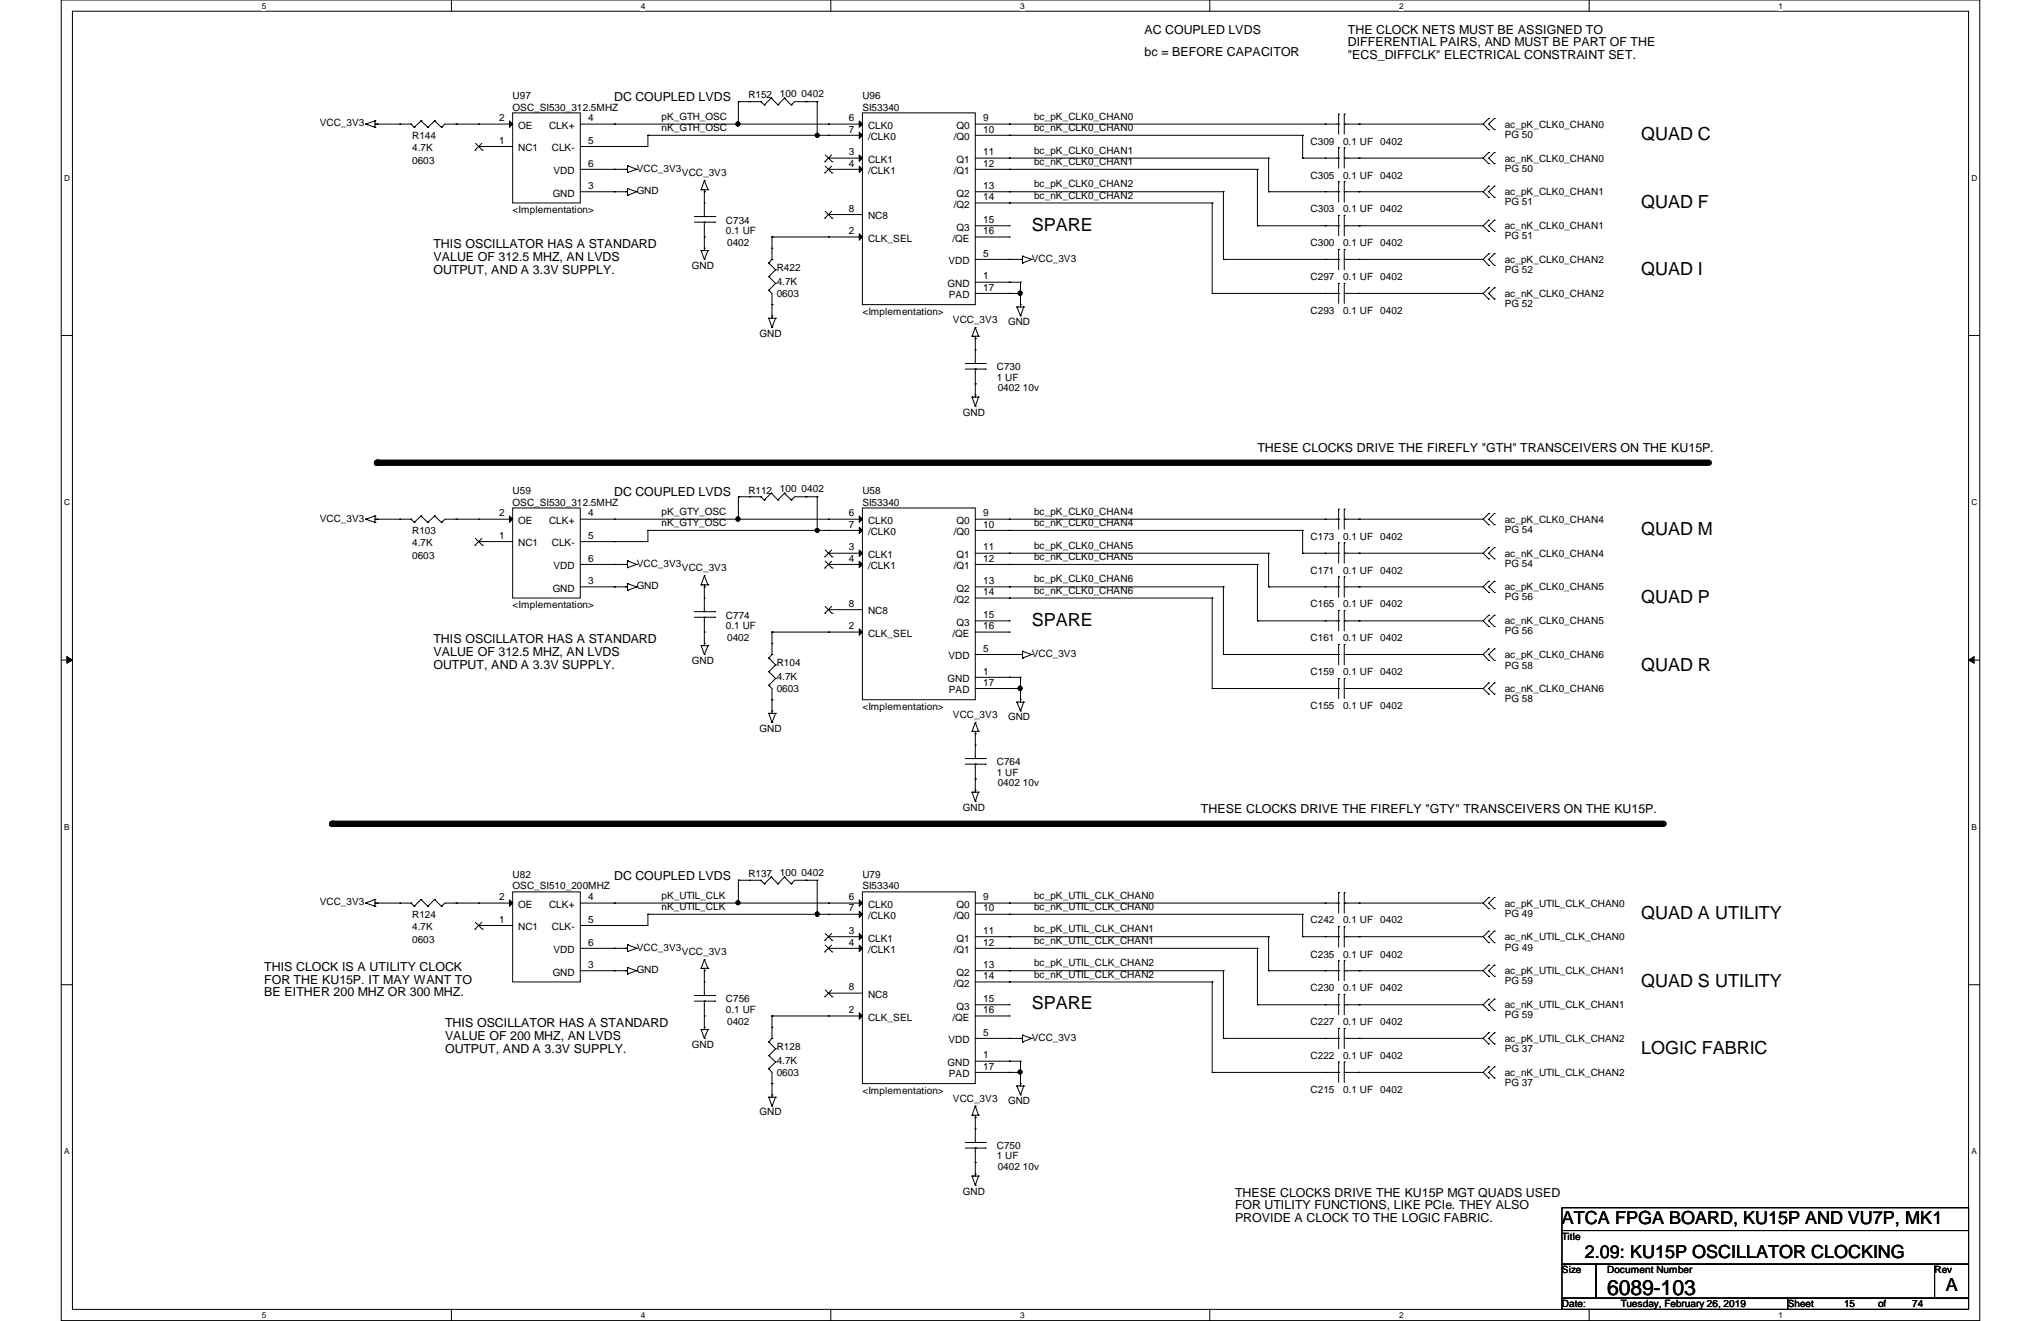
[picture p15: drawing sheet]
<svg xmlns="http://www.w3.org/2000/svg" width="432mm" height="279mm" viewBox="0 0 432 279" stroke-linecap="round" stroke-linejoin="round" font-family="sans-serif">
<defs><g id="words">
<text font-size="4.5" x="340" y="273.8">6089-103</text>
<g font-size="3.8">
<text x="347.2" y="29.6">QUAD C</text>
<text x="347.2" y="43.9">QUAD F</text>
<text x="218.3" y="48.8">SPARE</text>
<text x="347.2" y="58.3">QUAD I</text>
<text x="347.2" y="113.2">QUAD M</text>
<text x="347.2" y="127.5">QUAD P</text>
<text x="218.3" y="132.3">SPARE</text>
<text x="347.2" y="141.8">QUAD R</text>
<text x="347.2" y="194.4">QUAD A UTILITY</text>
<text x="347.2" y="208.7">QUAD S UTILITY</text>
<text x="218.3" y="213.4">SPARE</text>
<text x="347.2" y="223">LOGIC FABRIC</text>
<text x="330.5" y="258.8">ATCA FPGA BOARD, KU15P AND VU7P, MK1</text>
<text x="335.3" y="266">2.09: KU15P OSCILLATOR CLOCKING</text>
<text x="411.6" y="273.1">A</text>
</g>
<g font-size="2.6">
<text x="242.1" y="11.9">bc = BEFORE CAPACITOR</text>
<text x="242.1" y="7.1">AC COUPLED LVDS</text>
<text x="285.2" y="7.1">THE CLOCK NETS MUST BE ASSIGNED TO</text>
<text x="285.2" y="9.8">DIFFERENTIAL PAIRS, AND MUST BE PART OF THE</text>
<text x="285.2" y="12.5">&quot;ECS_DIFFCLK&quot; ELECTRICAL CONSTRAINT SET.</text>
<text x="130" y="21.4">DC COUPLED LVDS</text>
<text x="91.7" y="52.5">THIS OSCILLATOR HAS A STANDARD</text>
<text x="91.7" y="55.2">VALUE OF 312.5 MHZ, AN LVDS</text>
<text x="91.7" y="57.9">OUTPUT, AND A 3.3V SUPPLY.</text>
<text x="266" y="95.5">THESE CLOCKS DRIVE THE FIREFLY &quot;GTH&quot; TRANSCEIVERS ON THE KU15P.</text>
<text x="130" y="105">DC COUPLED LVDS</text>
<text x="91.7" y="136.1">THIS OSCILLATOR HAS A STANDARD</text>
<text x="91.7" y="138.8">VALUE OF 312.5 MHZ, AN LVDS</text>
<text x="91.7" y="141.5">OUTPUT, AND A 3.3V SUPPLY.</text>
<text x="254.1" y="171.9">THESE CLOCKS DRIVE THE FIREFLY &quot;GTY&quot; TRANSCEIVERS ON THE KU15P.</text>
<text x="130" y="186.2">DC COUPLED LVDS</text>
<text x="55.9" y="205.3">THIS CLOCK IS A UTILITY CLOCK</text>
<text x="55.9" y="208">FOR THE KU15P. IT MAY WANT TO</text>
<text x="55.9" y="210.7">BE EITHER 200 MHZ OR 300 MHZ.</text>
<text x="94.1" y="217.3">THIS OSCILLATOR HAS A STANDARD</text>
<text x="94.1" y="220">VALUE OF 200 MHZ, AN LVDS</text>
<text x="94.1" y="222.7">OUTPUT, AND A 3.3V SUPPLY.</text>
<text x="261.3" y="253.1">THESE CLOCKS DRIVE THE KU15P MGT QUADS USED</text>
<text x="261.3" y="255.8">FOR UTILITY FUNCTIONS, LIKE PCIe. THEY ALSO</text>
<text x="261.3" y="258.5">PROVIDE A CLOCK TO THE LOGIC FABRIC.</text>
</g>
<g font-size="2.1">
<text x="108.5" y="21">U97</text>
<text x="108.5" y="23.5">OSC_SI530_312.5MHZ</text>
<text x="158.3" y="20.8">R152</text>
<text x="165" y="20.6">100 0402</text>
<text x="182.5" y="21">U96</text>
<text x="182.5" y="23.5">SI53340</text>
<text x="67.6" y="26.8">VCC_3V3</text>
<text x="87.2" y="29.4">R144</text>
<text x="105.6" y="25.7">2</text>
<text x="109.6" y="27.3">OE</text>
<text x="116.2" y="27.3">CLK+</text>
<text x="124.5" y="25.7">4</text>
<text x="140" y="25.3">pK_GTH_OSC</text>
<text x="140" y="27.7">nK_GTH_OSC</text>
<text x="179.6" y="25.7">6</text>
<text x="179.6" y="28">7</text>
<text x="183.6" y="27.3">CLK0</text>
<text x="183.6" y="29.6">/CLK0</text>
<text x="201.8" y="29.6">/Q0</text>
<text x="202.4" y="27.3">Q0</text>
<text x="208" y="25.7">9</text>
<text x="208" y="28">10</text>
<text x="218.8" y="25.3">bc_pK_CLK0_CHAN0</text>
<text x="218.8" y="27.7">bc_nK_CLK0_CHAN0</text>
<text x="318.3" y="27">ac_pK_CLK0_CHAN0</text>
<text x="318.3" y="29.1">PG 50</text>
<text x="87.2" y="32">4.7K</text>
<text x="87.2" y="34.6">0603</text>
<text x="105.6" y="30.4">1</text>
<text x="109.6" y="32">NC1</text>
<text x="116.8" y="32">CLK-</text>
<text x="124.5" y="30.4">5</text>
<text x="124.5" y="35.2">6</text>
<text x="179.6" y="32.9">3</text>
<text x="179.6" y="35.2">4</text>
<text x="183.6" y="34.5">CLK1</text>
<text x="202.4" y="34.5">Q1</text>
<text x="208" y="32.9">11</text>
<text x="208" y="35.2">12</text>
<text x="218.8" y="32.5">bc_pK_CLK0_CHAN1</text>
<text x="218.8" y="34.9">bc_nK_CLK0_CHAN1</text>
<text x="277.3" y="30.6">C309</text>
<text x="284.1" y="30.6">0.1 UF</text>
<text x="292" y="30.6">0402</text>
<text x="318.3" y="34.2">ac_nK_CLK0_CHAN0</text>
<text x="116.9" y="41.6">GND</text>
<text x="117.1" y="36.8">VDD</text>
<text x="124.5" y="40">3</text>
<text x="134.7" y="36.3">VCC_3V3</text>
<text x="134.7" y="41.1">GND</text>
<text x="144.3" y="37.3">VCC_3V3</text>
<text x="183.6" y="36.8">/CLK1</text>
<text x="201.8" y="36.8">/Q1</text>
<text x="202.4" y="41.6">Q2</text>
<text x="208" y="40">13</text>
<text x="218.8" y="39.6">bc_pK_CLK0_CHAN2</text>
<text x="218.8" y="42">bc_nK_CLK0_CHAN2</text>
<text x="277.3" y="37.8">C305</text>
<text x="284.1" y="37.8">0.1 UF</text>
<text x="292" y="37.8">0402</text>
<text x="318.3" y="36.3">PG 50</text>
<text x="318.3" y="41.3">ac_pK_CLK0_CHAN1</text>
<text x="108.5" y="45.1">&lt;Implementation&gt;</text>
<text x="153.6" y="47.3">C734</text>
<text x="179.6" y="44.8">8</text>
<text x="183.6" y="46.4">NC8</text>
<text x="201.8" y="43.9">/Q2</text>
<text x="208" y="42.3">14</text>
<text x="208" y="47.2">15</text>
<text x="277.3" y="44.9">C303</text>
<text x="284.1" y="44.9">0.1 UF</text>
<text x="292" y="44.9">0402</text>
<text x="318.3" y="43.4">PG 51</text>
<text x="153.6" y="49.4">0.1 UF</text>
<text x="153.8" y="52.1">0402</text>
<text x="179.6" y="49.5">2</text>
<text x="183.6" y="51.1">CLK_SEL</text>
<text x="201.5" y="51.1">/QE</text>
<text x="202.4" y="48.8">Q3</text>
<text x="208" y="49.5">16</text>
<text x="277.3" y="52.1">C300</text>
<text x="284.1" y="52.1">0.1 UF</text>
<text x="292" y="52.1">0402</text>
<text x="318.3" y="48.5">ac_nK_CLK0_CHAN1</text>
<text x="318.3" y="50.6">PG 51</text>
<text x="146.4" y="56.8">GND</text>
<text x="164.3" y="57.3">R422</text>
<text x="200.7" y="55.9">VDD</text>
<text x="208" y="54.3">5</text>
<text x="208" y="59.1">1</text>
<text x="218.3" y="55.4">VCC_3V3</text>
<text x="277.3" y="59.3">C297</text>
<text x="284.1" y="59.3">0.1 UF</text>
<text x="292" y="59.3">0402</text>
<text x="318.3" y="55.6">ac_pK_CLK0_CHAN2</text>
<text x="318.3" y="57.8">PG 52</text>
<text x="164.3" y="60.2">4.7K</text>
<text x="164.3" y="62.8">0603</text>
<text x="200.5" y="60.7">GND</text>
<text x="200.7" y="63.1">PAD</text>
<text x="208" y="61.5">17</text>
<text x="318.3" y="62.8">ac_nK_CLK0_CHAN2</text>
<text x="318.3" y="64.9">PG 52</text>
<text x="160.7" y="71.2">GND</text>
<text x="182.5" y="66.6">&lt;Implementation&gt;</text>
<text x="201.6" y="68.3">VCC_3V3</text>
<text x="213.3" y="68.7">GND</text>
<text x="277.3" y="66.4">C293</text>
<text x="284.1" y="66.4">0.1 UF</text>
<text x="292" y="66.4">0402</text>
<text x="210.9" y="78.3">C730</text>
<text x="210.9" y="80.5">1 UF</text>
<text x="211.1" y="82.6">0402 10v</text>
<text x="203.7" y="87.9">GND</text>
<text x="108.5" y="104.6">U59</text>
<text x="108.5" y="107">OSC_SI530_312.5MHZ</text>
<text x="158.3" y="104.4">R112</text>
<text x="165" y="104.1">100 0402</text>
<text x="182.5" y="104.6">U58</text>
<text x="182.5" y="107">SI53340</text>
<text x="67.6" y="110.3">VCC_3V3</text>
<text x="87.2" y="112.9">R103</text>
<text x="105.6" y="114">1</text>
<text x="105.6" y="109.2">2</text>
<text x="109.6" y="110.8">OE</text>
<text x="116.2" y="110.8">CLK+</text>
<text x="124.5" y="109.2">4</text>
<text x="124.5" y="114">5</text>
<text x="140" y="108.9">pK_GTY_OSC</text>
<text x="140" y="111.3">nK_GTY_OSC</text>
<text x="179.6" y="109.2">6</text>
<text x="179.6" y="111.6">7</text>
<text x="183.6" y="110.8">CLK0</text>
<text x="183.6" y="113.2">/CLK0</text>
<text x="201.8" y="113.2">/Q0</text>
<text x="202.4" y="110.8">Q0</text>
<text x="208" y="109.2">9</text>
<text x="208" y="111.6">10</text>
<text x="218.8" y="108.9">bc_pK_CLK0_CHAN4</text>
<text x="218.8" y="111.3">bc_nK_CLK0_CHAN4</text>
<text x="318.3" y="110.6">ac_pK_CLK0_CHAN4</text>
<text x="318.3" y="112.7">PG 54</text>
<text x="87.2" y="115.6">4.7K</text>
<text x="87.2" y="118.2">0603</text>
<text x="109.6" y="115.6">NC1</text>
<text x="116.8" y="115.6">CLK-</text>
<text x="124.5" y="118.8">6</text>
<text x="134.7" y="119.9">VCC_3V3</text>
<text x="179.6" y="116.4">3</text>
<text x="179.6" y="118.8">4</text>
<text x="183.6" y="118">CLK1</text>
<text x="202.4" y="118">Q1</text>
<text x="208" y="116.4">11</text>
<text x="208" y="118.8">12</text>
<text x="218.8" y="116.1">bc_pK_CLK0_CHAN5</text>
<text x="218.8" y="118.4">bc_nK_CLK0_CHAN5</text>
<text x="277.3" y="114.1">C173</text>
<text x="284.1" y="114.1">0.1 UF</text>
<text x="292" y="114.1">0402</text>
<text x="318.3" y="117.8">ac_nK_CLK0_CHAN4</text>
<text x="318.3" y="119.9">PG 54</text>
<text x="116.9" y="125.1">GND</text>
<text x="117.1" y="120.4">VDD</text>
<text x="124.5" y="123.5">3</text>
<text x="134.7" y="124.6">GND</text>
<text x="144.3" y="120.8">VCC_3V3</text>
<text x="183.6" y="120.4">/CLK1</text>
<text x="201.8" y="120.4">/Q1</text>
<text x="202.4" y="125.1">Q2</text>
<text x="208" y="123.5">13</text>
<text x="208" y="125.9">14</text>
<text x="218.8" y="123.2">bc_pK_CLK0_CHAN6</text>
<text x="218.8" y="125.6">bc_nK_CLK0_CHAN6</text>
<text x="277.3" y="121.3">C171</text>
<text x="284.1" y="121.3">0.1 UF</text>
<text x="292" y="121.3">0402</text>
<text x="318.3" y="124.9">ac_pK_CLK0_CHAN5</text>
<text x="108.5" y="128.7">&lt;Implementation&gt;</text>
<text x="153.6" y="130.9">C774</text>
<text x="179.6" y="128.4">8</text>
<text x="183.6" y="130">NC8</text>
<text x="201.8" y="127.5">/Q2</text>
<text x="208" y="130.7">15</text>
<text x="277.3" y="128.4">C165</text>
<text x="284.1" y="128.4">0.1 UF</text>
<text x="292" y="128.4">0402</text>
<text x="318.3" y="127">PG 56</text>
<text x="153.6" y="133">0.1 UF</text>
<text x="153.8" y="135.6">0402</text>
<text x="179.6" y="133.1">2</text>
<text x="183.6" y="134.7">CLK_SEL</text>
<text x="201.5" y="134.7">/QE</text>
<text x="202.4" y="132.3">Q3</text>
<text x="208" y="133.1">16</text>
<text x="208" y="137.8">5</text>
<text x="277.3" y="135.6">C161</text>
<text x="284.1" y="135.6">0.1 UF</text>
<text x="292" y="135.6">0402</text>
<text x="318.3" y="132.1">ac_nK_CLK0_CHAN5</text>
<text x="318.3" y="134.2">PG 56</text>
<text x="146.4" y="140.4">GND</text>
<text x="164.3" y="140.9">R104</text>
<text x="164.3" y="143.8">4.7K</text>
<text x="200.7" y="139.4">VDD</text>
<text x="208" y="142.7">1</text>
<text x="218.3" y="138.9">VCC_3V3</text>
<text x="277.3" y="142.8">C159</text>
<text x="284.1" y="142.8">0.1 UF</text>
<text x="292" y="142.8">0402</text>
<text x="318.3" y="139.2">ac_pK_CLK0_CHAN6</text>
<text x="318.3" y="141.4">PG 58</text>
<text x="164.3" y="146.4">0603</text>
<text x="200.5" y="144.3">GND</text>
<text x="200.7" y="146.6">PAD</text>
<text x="208" y="145">17</text>
<text x="277.3" y="149.9">C155</text>
<text x="284.1" y="149.9">0.1 UF</text>
<text x="292" y="149.9">0402</text>
<text x="318.3" y="146.4">ac_nK_CLK0_CHAN6</text>
<text x="318.3" y="148.5">PG 58</text>
<text x="160.7" y="154.8">GND</text>
<text x="182.5" y="150.2">&lt;Implementation&gt;</text>
<text x="201.6" y="151.9">VCC_3V3</text>
<text x="213.3" y="152.3">GND</text>
<text x="210.9" y="161.9">C764</text>
<text x="210.9" y="164.1">1 UF</text>
<text x="211.1" y="166.2">0402 10v</text>
<text x="203.7" y="171.4">GND</text>
<text x="108.5" y="185.8">U82</text>
<text x="158.3" y="185.5">R137</text>
<text x="165" y="185.3">100 0402</text>
<text x="182.5" y="185.8">U79</text>
<text x="67.6" y="191.5">VCC_3V3</text>
<text x="105.6" y="190.4">2</text>
<text x="108.5" y="188.1">OSC_SI510_200MHZ</text>
<text x="124.5" y="190.4">4</text>
<text x="140" y="190.1">pK_UTIL_CLK</text>
<text x="179.6" y="190.4">6</text>
<text x="182.5" y="188.1">SI53340</text>
<text x="208" y="190.4">9</text>
<text x="218.8" y="190.1">bc_pK_UTIL_CLK_CHAN0</text>
<text x="318.3" y="191.8">ac_pK_UTIL_CLK_CHAN0</text>
<text x="87.2" y="194.1">R124</text>
<text x="87.2" y="196.8">4.7K</text>
<text x="105.6" y="195.2">1</text>
<text x="109.6" y="196.8">NC1</text>
<text x="109.6" y="192">OE</text>
<text x="116.2" y="192">CLK+</text>
<text x="116.8" y="196.8">CLK-</text>
<text x="124.5" y="195.2">5</text>
<text x="140" y="192.4">nK_UTIL_CLK</text>
<text x="179.6" y="192.8">7</text>
<text x="179.6" y="197.5">3</text>
<text x="183.6" y="192">CLK0</text>
<text x="183.6" y="194.4">/CLK0</text>
<text x="201.8" y="194.4">/Q0</text>
<text x="202.4" y="192">Q0</text>
<text x="208" y="192.8">10</text>
<text x="208" y="197.5">11</text>
<text x="218.8" y="192.4">bc_nK_UTIL_CLK_CHAN0</text>
<text x="218.8" y="197.2">bc_pK_UTIL_CLK_CHAN1</text>
<text x="277.3" y="195.3">C242</text>
<text x="284.1" y="195.3">0.1 UF</text>
<text x="292" y="195.3">0402</text>
<text x="318.3" y="193.9">PG 49</text>
<text x="87.2" y="199.4">0603</text>
<text x="117.1" y="201.6">VDD</text>
<text x="124.5" y="200">6</text>
<text x="134.7" y="201.1">VCC_3V3</text>
<text x="144.3" y="202">VCC_3V3</text>
<text x="179.6" y="200">4</text>
<text x="183.6" y="199.1">CLK1</text>
<text x="183.6" y="201.6">/CLK1</text>
<text x="201.8" y="201.6">/Q1</text>
<text x="202.4" y="199.1">Q1</text>
<text x="208" y="200">12</text>
<text x="218.8" y="199.6">bc_nK_UTIL_CLK_CHAN1</text>
<text x="277.3" y="202.5">C235</text>
<text x="284.1" y="202.5">0.1 UF</text>
<text x="292" y="202.5">0402</text>
<text x="318.3" y="198.9">ac_nK_UTIL_CLK_CHAN0</text>
<text x="318.3" y="201.1">PG 49</text>
<text x="116.9" y="206.3">GND</text>
<text x="124.5" y="204.7">3</text>
<text x="134.7" y="205.8">GND</text>
<text x="179.6" y="209.5">8</text>
<text x="201.8" y="208.7">/Q2</text>
<text x="202.4" y="206.3">Q2</text>
<text x="208" y="204.7">13</text>
<text x="208" y="207.1">14</text>
<text x="218.8" y="204.4">bc_pK_UTIL_CLK_CHAN2</text>
<text x="218.8" y="206.8">bc_nK_UTIL_CLK_CHAN2</text>
<text x="277.3" y="209.6">C230</text>
<text x="284.1" y="209.6">0.1 UF</text>
<text x="292" y="209.6">0402</text>
<text x="318.3" y="206.1">ac_pK_UTIL_CLK_CHAN1</text>
<text x="318.3" y="208.2">PG 59</text>
<text x="153.6" y="212">C756</text>
<text x="153.6" y="214.2">0.1 UF</text>
<text x="179.6" y="214.3">2</text>
<text x="183.6" y="215.9">CLK_SEL</text>
<text x="183.6" y="211.1">NC8</text>
<text x="201.5" y="215.9">/QE</text>
<text x="202.4" y="213.5">Q3</text>
<text x="208" y="211.9">15</text>
<text x="208" y="214.3">16</text>
<text x="318.3" y="213.3">ac_nK_UTIL_CLK_CHAN1</text>
<text x="318.3" y="215.4">PG 59</text>
<text x="146.4" y="221.6">GND</text>
<text x="153.8" y="216.8">0402</text>
<text x="200.7" y="220.6">VDD</text>
<text x="208" y="219">5</text>
<text x="218.3" y="220.1">VCC_3V3</text>
<text x="277.3" y="216.8">C227</text>
<text x="284.1" y="216.8">0.1 UF</text>
<text x="292" y="216.8">0402</text>
<text x="318.3" y="220.4">ac_pK_UTIL_CLK_CHAN2</text>
<text x="164.3" y="222.1">R128</text>
<text x="164.3" y="225">4.7K</text>
<text x="164.3" y="227.6">0603</text>
<text x="200.5" y="225.5">GND</text>
<text x="200.7" y="227.8">PAD</text>
<text x="208" y="223.9">1</text>
<text x="208" y="226.2">17</text>
<text x="277.3" y="223.9">C222</text>
<text x="284.1" y="223.9">0.1 UF</text>
<text x="292" y="223.9">0402</text>
<text x="318.3" y="222.5">PG 37</text>
<text x="318.3" y="227.6">ac_nK_UTIL_CLK_CHAN2</text>
<text x="182.5" y="231.4">&lt;Implementation&gt;</text>
<text x="201.6" y="233.1">VCC_3V3</text>
<text x="213.3" y="233.5">GND</text>
<text x="277.3" y="231.1">C215</text>
<text x="284.1" y="231.1">0.1 UF</text>
<text x="292" y="231.1">0402</text>
<text x="318.3" y="229.7">PG 37</text>
<text x="160.7" y="235.9">GND</text>
<text x="210.9" y="243.1">C750</text>
<text x="210.9" y="245.2">1 UF</text>
<text x="211.1" y="247.4">0402 10v</text>
<text x="203.7" y="252.6">GND</text>
<text x="330.5" y="262.2">Title</text>
<text x="330.5" y="269.3">Size</text>
<text x="340" y="269.3">Document Number</text>
<text x="409.3" y="269.3">Rev</text>
<text x="330.5" y="276.5">Date:</text>
<text x="342.9" y="276.5">Tuesday, February 26, 2019</text>
<text x="378.2" y="276.5">Sheet</text>
<text x="390.1" y="276.5">15</text>
<text x="397.3" y="276.5">of</text>
<text x="404.5" y="276.5">74</text>
</g>
<g font-size="1.7">
<text x="55.4" y="1.9">5</text>
<text x="135.6" y="1.9">4</text>
<text x="215.8" y="1.9">3</text>
<text x="296" y="1.9">2</text>
<text x="376.3" y="1.9">1</text>
<text x="13.5" y="38.3">D</text>
<text x="417.1" y="38.3">D</text>
<text x="13.5" y="106.8">C</text>
<text x="417.1" y="106.8">C</text>
<text x="13.5" y="175.5">B</text>
<text x="417.1" y="175.5">B</text>
<text x="13.5" y="244.2">A</text>
<text x="417.1" y="244.2">A</text>
<text x="55.4" y="278.8">5</text>
<text x="135.6" y="278.8">4</text>
<text x="215.8" y="278.8">3</text>
<text x="296" y="278.8">2</text>
<text x="376.3" y="278.8">1</text>
</g>
</g></defs>
<path d="M13 0h405.8v279.3h-405.8zM15.3 2.4h401.2v274.5h-401.2z" fill="none" stroke="#000" stroke-width=".21"/>
<g fill="#fff">
<path d="M55.4 .3h.9v1.9h-.9z"/>
<path d="M55.4 277.2h.9v1.9h-.9z"/>
</g>
<path d="M95.5 0v2.4M95.5 276.9v2.4" fill="none" stroke="#000" stroke-width=".21"/>
<g fill="#fff">
<path d="M135.6 .3h.9v1.9h-.9z"/>
<path d="M135.6 277.2h.9v1.9h-.9z"/>
</g>
<path d="M175.8 0v2.4M175.8 276.9v2.4" fill="none" stroke="#000" stroke-width=".21"/>
<g fill="#fff">
<path d="M215.8 .3h.9v1.9h-.9z"/>
<path d="M215.8 277.2h.9v1.9h-.9z"/>
</g>
<path d="M255.9 0v2.4M255.9 276.9v2.4" fill="none" stroke="#000" stroke-width=".21"/>
<g fill="#fff">
<path d="M296 .3h.9v1.9h-.9z"/>
<path d="M296 277.2h.9v1.9h-.9z"/>
</g>
<path d="M336.2 0v2.4M336.2 276.9v2.4" fill="none" stroke="#000" stroke-width=".21"/>
<g fill="#fff">
<path d="M376.3 .3h.9v1.9h-.9z"/>
<path d="M376.3 277.2h.9v1.9h-.9z"/>
<path d="M13.5 36.7h1.2v1.9h-1.2z"/>
<path d="M417.1 36.7h1.2v1.9h-1.2z"/>
<path d="M13.5 105.2h1.2v2h-1.2z"/>
<path d="M417.1 105.2h1.2v2h-1.2z"/>
</g>
<path d="M13 71h2.3M416.5 71h2.3" fill="none" stroke="#000" stroke-width=".21"/>
<g fill="#fff">
<path d="M13.5 173.9h1.1v2h-1.1z"/>
<path d="M417.1 173.9h1.1v2h-1.1z"/>
</g>
<path d="M13 139.6h2.3M416.5 139.6h2.3" fill="none" stroke="#000" stroke-width=".21"/>
<path d="M14.1 138.9v1.4l1.2-.7zM416.5 139.6l1.2 .7v-1.4z" fill="#000" stroke="#000" stroke-width=".21"/>
<g fill="#fff">
<path d="M13.5 242.6h1.1v1.9h-1.1z"/>
<path d="M417.1 242.6h1.1v1.9h-1.1z"/>
</g>
<g fill="none" stroke="#000" stroke-width=".21">
<path d="M77.4 26.2h.1M77.4 26.2l1.9 .7M79.3 26.9h.1M79.3 25.6h.1M79.3 25.6v1.3M79.3 26.2h7.7M79.3 25.6l-1.9 .6M79.8 26.2h.1M84.6 26.2h.1M87 26.2h.1M87 26.2l.6 .7M87.6 26.9h.1"/>
<path d="M89.1 25.6h.1M89.1 25.6l1.4 1.3M89.1 25.6l-1.5 1.3M90.5 26.9h.1M91.9 25.6h.1M91.9 25.6l1.5 1.3M91.9 25.6l-1.4 1.3M93.4 26.9h.1M96.5 26.2h.1M100.5 31.8h.1M100.6 30.3l1.4 1.5M101.3 31h.1"/>
<path d="M101.3 26.2h.1M101.3 31h7.2M101.9 30.3l-1.4 1.5M102 31.8h.1M108.5 23.9h14.3v19h-14.3zM108.5 26.2h-14.4l-.7 .7M122.8 26.2h59.7M130 26.2h.1M130 31h.1M130 35.8h.1M132.3 35.8h.1M132.8 35.1h.1"/>
<path d="M132.8 36.5h.1M132.8 39.9h.1M132.8 35.1v1.4M132.8 39.9v1.4M132.8 35.8h-10M132.8 35.1l1.9 .7M132.8 39.9l1.9 .7M134.7 35.8h.1M134.7 35.8l-1.9 .7M137.1 28.6h.1M137.1 28.6v2.4h-14.3M149 38.2h.1"/>
<path d="M149 38.2l-.7 1.9M149 38.2l.8 1.9M156.2 26.2h.1M156.2 21.5h.1M156.2 21.5h4.8M156.2 21.5v4.7M158.6 21.5h.1M161 21.5h.1M161 21.5l.7 .7M161.7 22.2h.1M163.2 20.7h.1M163.2 20.7l1.4 1.5"/>
<path d="M163.2 20.7l-1.5 1.5M164.6 22.2h.1M165.9 20.7h.1M165.9 20.7l1.5 1.5M165.9 20.7l-1.3 1.5M167.4 22.2h.1M170.5 21.5h.1M172.9 21.5h.1M172.9 28.6h.1M172.9 21.5h-4.8l-.7 .7M172.9 21.5v7.1M174.5 34.2h.1"/>
<path d="M174.5 36.6h.1M174.6 32.8l1.4 1.4M174.6 35.1l1.4 1.5M175.3 26.2h.1M175.3 28.6h.1M175.3 33.4h.1M175.3 35.8h.1M175.3 35.8h7.2M175.3 33.4h7.2M175.9 32.8l-1.4 1.4M175.9 35.1l-1.4 1.5M176 34.2h.1"/>
<path d="M176 36.6h.1M182.5 23.9h23.8v40.5h-23.8zM182.5 28.6h-45.4M206.3 35.8h59.7M206.3 33.4h62.1M206.3 28.6h69.3M213.5 26.2h.1M213.5 28.6h.1M213.5 33.4h.1M213.5 35.8h.1M266 35.8h.1M266 35.8v12"/>
<path d="M268.4 33.4h.1M268.4 33.4v7.2M275.6 33.4h.1M275.6 28.6h.1M275.6 28.6v4.8M280.3 33.4h.1M280.3 26.2h.1M283.2 33.4h.1M283.2 31.2h.1M283.2 38.4h.1M283.2 26.2h.1M283.2 24.1h.1"/>
<path d="M283.2 26.2h-76.9M283.2 24.1v4.3M283.2 31.2v4.4M283.2 38.4v4.4M283.2 33.4h-7.6M284.4 31.2h.1M284.4 33.4h.1M284.4 38.4h.1M284.4 24.1h.1M284.4 26.2h.1M284.4 26.2h29.4M284.4 24.1v4.3"/>
<path d="M284.4 31.2v4.4M284.4 38.4v4.4M284.4 33.4h29.4M287.5 33.4h.1M287.5 26.2h.1M313.8 26.2l1.2 1.2M313.8 33.4l1.2 1.2M315 25.1h.1M315 27.4h.1M315 32.3h.1M315 34.6h.1M315 39.4h.1"/>
<path d="M315 25.1l-1.2 1.1M315 32.3l-1.2 1.1M315 39.4l-1.2 1.2M316.1 27.4h.1M316.1 25.1h.1M316.1 34.6h.1M316.1 32.3h.1M316.1 39.4h.1M316.1 25.1l-1.1 1.1 1.1 1.2M316.1 32.3l-1.1 1.1 1.1 1.2M316.1 39.4l-1.1 1.2 1.1 1.1M130 40.6h.1"/>
<path d="M132.3 40.6h.1M132.8 41.3h.1M132.8 40.6h-10M134.7 40.6h.1M134.7 40.6l-1.9 .7M146.9 47h4.3M146.9 45.8h4.3M148.3 40.1h.1M148.3 53h.1M148.3 40.1h1.5M148.3 53h1.5M148.3 53l.7 1.9"/>
<path d="M149 42.9h.1M149 50.1h.1M149 40.6h.1M149 52.5h.1M149 54.9h.1M149 40.1v5.7M149 45.8h.1M149 47h.1M149 47v6M149.8 40.1h.1M149.8 53h.1M149.8 53l-.8 1.9"/>
<path d="M151.2 47h.1M151.2 45.8h.1M162.6 58.5h.1M162.6 55.6h.1M162.6 58.5l1.5 1.4M162.6 55.6l1.5 1.5M163.3 54.9h.1M163.3 54.9l-.7 .7M163.3 52.5h.1M163.3 50.1h.1M163.3 50.1v4.8M163.3 50.1h19.2"/>
<path d="M164.1 59.9h.1M164.1 57.1h.1M164.1 59.9l-1.5 1.5M164.1 57.1l-1.5 1.4M174.5 46.1h.1M174.6 44.7l1.4 1.4M175.3 50.1h.1M175.3 45.4h.1M175.3 45.4h7.2M175.9 44.7l-1.4 1.4M176 46.1h.1M206.3 47.8h7.2"/>
<path d="M206.3 42.9h50.2M206.3 50.1h7.2M213.5 40.6h.1M213.5 42.9h.1M213.5 47.8h.1M213.5 50.1h.1M213.5 54.9h.1M213.5 59.7h.1M215.9 54.9h.1M215.9 59.7h.1M215.9 59.7v5.2M215.9 59.7h-9.6"/>
<path d="M216.3 54.2h.1M216.3 55.6h.1M216.3 54.2v1.4M216.3 54.9h-10M216.3 54.2l2 .7M218.3 54.9h.1M218.3 54.9l-2 .7M256.5 42.9h.1M256.5 42.9v19.2M258.8 40.6h.1M258.8 40.6v14.3M258.8 40.6h-52.5"/>
<path d="M258.8 54.9h.1M258.8 54.9h24.4M266 47.8h.1M266 47.8h17.2M268.4 40.6h.1M280.3 47.8h.1M280.3 40.6h.1M280.3 54.9h.1M283.2 59.9h.1M283.2 47.8h.1M283.2 45.6h.1M283.2 40.6h.1"/>
<path d="M283.2 40.6h-14.8M283.2 45.6v4.3M283.2 59.9v4.3M283.2 54.9h.1M283.2 52.7h.1M283.2 52.7v4.4M284.4 59.9h.1M284.4 45.6h.1M284.4 47.8h.1M284.4 40.6h.1M284.4 40.6h29.4M284.4 45.6v4.3"/>
<path d="M284.4 59.9v4.3M284.4 47.8h29.4M284.4 52.7h.1M284.4 54.9h.1M284.4 52.7v4.4M287.5 47.8h.1M287.5 40.6h.1M287.5 54.9h.1M313.8 40.6l1.2 1.1M313.8 47.8l1.2 1.1M313.8 54.9l1.2 1.2M313.8 54.9h-29.4"/>
<path d="M315 41.7h.1M315 46.6h.1M315 48.9h.1M315 53.7h.1M315 56.1h.1M315 46.6l-1.2 1.2M315 53.7l-1.2 1.2M316.1 41.7h.1M316.1 48.9h.1M316.1 46.6h.1M316.1 56.1h.1M316.1 53.7h.1"/>
<path d="M316.1 46.6l-1.1 1.2 1.1 1.1M316.1 53.7l-1.1 1.2 1.1 1.2M162.6 61.4h.1M162.6 61.4l.7 .7v5.2M162.6 67.3h.1M162.6 67.3h1.5M162.6 67.3l.7 2M163.3 64.4h.1M163.3 66.8h.1M163.3 69.3h.1M164.1 67.3h.1M164.1 67.3l-.8 2"/>
<path d="M204.2 78.1h4.2M204.2 76.9h4.2M205.7 71.1h.1M205.7 71.1h1.3M206.3 71.6h.1M206.3 69.3h.1M206.3 71.1v5.8M206.3 69.3l-.6 1.8M206.3 69.3l.7 1.8M206.3 76.9h.1M206.3 78.1h.1M206.3 74h.1"/>
<path d="M206.3 78.1v5.9M206.3 62.1h9.6M207 71.1h.1M208.4 78.1h.1M208.4 76.9h.1M213.5 62.1h.1M215.1 64.9h.1M215.1 64.9h1.5M215.1 64.9l.8 1.9M215.9 64.4h.1M215.9 66.8h.1M215.9 62.1h.1"/>
<path d="M216.6 64.9h.1M216.6 64.9l-.7 1.9M256.5 62.1h.1M256.5 62.1h26.7M280.3 62.1h.1M283.2 62.1h.1M284.4 62.1h.1M287.5 62.1h.1M313.8 62.1l1.2 1.1M313.8 62.1h-29.4M315 60.9h.1M315 63.2h.1"/>
<path d="M315 60.9l-1.2 1.2M316.1 63.2h.1M316.1 60.9h.1M316.1 60.9l-1.1 1.2 1.1 1.1M205.7 84h.1M205.7 84h1.3M205.7 84l.6 1.9M206.3 83.6h.1M206.3 85.9h.1M206.3 81.2h.1M207 84h.1M207 84l-.7 1.9"/>
<path d="M77.4 109.8h.1M77.4 109.8l1.9 .7M79.3 110.5h.1M79.3 109.1h.1M79.3 109.1v1.4M79.3 109.8h7.7M79.3 109.1l-1.9 .7M79.8 109.8h.1M84.6 109.8h.1M87 109.8h.1M87 109.8l.6 .7M87.6 110.5h.1"/>
<path d="M89.1 109.1h.1M89.1 109.1l1.4 1.4M89.1 109.1l-1.5 1.4M90.5 110.5h.1M91.9 109.1h.1M91.9 109.1l1.5 1.4M91.9 109.1l-1.4 1.4M93.4 110.5h.1M96.5 109.8h.1M100.5 115.3h.1M100.6 113.9l1.4 1.4M101.3 114.6h.1"/>
<path d="M101.3 109.8h.1M101.3 114.6h7.2M101.9 113.9l-1.4 1.4M102 115.3h.1M108.5 107.4h14.3v19.1h-14.3zM108.5 109.8h-14.4l-.7 .7M122.8 109.8h59.7M122.8 119.4h10M130 109.8h.1M130 114.6h.1M130 119.4h.1M132.3 119.4h.1"/>
<path d="M132.8 118.6h.1M132.8 118.6v1.5M132.8 118.6l1.9 .8M134.7 119.4h.1M134.7 119.4l-1.9 .7M137.1 112.2h.1M137.1 112.2v2.4h-14.3M137.1 112.2h45.4M156.2 109.8h.1M156.2 105.1h.1M156.2 105.1h4.8M156.2 105.1v4.7"/>
<path d="M158.6 105.1h.1M161 105.1h.1M161 105.1l.7 .6M161.7 105.7h.1M163.2 104.3h.1M163.2 104.3l1.4 1.4M163.2 104.3l-1.5 1.4M164.6 105.7h.1M165.9 104.3h.1M165.9 104.3l1.5 1.4M165.9 104.3l-1.3 1.4M167.4 105.7h.1"/>
<path d="M170.5 105.1h.1M172.9 105.1h.1M172.9 105.1h-4.8l-.7 .6M172.9 105.1v7.1M172.9 112.2h.1M174.5 117.8h.1M174.6 116.3l1.4 1.5M174.6 118.7l1.4 1.4M175.3 109.8h.1M175.3 112.2h.1M175.3 117h.1M175.3 119.4h.1"/>
<path d="M175.3 119.4h7.2M175.3 117h7.2M175.9 116.3l-1.4 1.5M175.9 118.7l-1.4 1.4M176 117.8h.1M182.5 107.4h23.8v40.6h-23.8zM206.3 109.8h76.9M206.3 119.4h59.7M206.3 117h62.1M213.5 109.8h.1M213.5 112.2h.1M213.5 117h.1"/>
<path d="M213.5 119.4h.1M266 119.4h.1M266 119.4v11.9M268.4 117h.1M268.4 117v7.1M275.6 117h.1M275.6 112.2h-69.3M275.6 112.2h.1M275.6 112.2v4.8M280.3 109.8h.1M280.3 117h.1M283.2 109.8h.1"/>
<path d="M283.2 107.7h.1M283.2 117h.1M283.2 114.8h.1M283.2 107.7v4.2M283.2 114.8v4.3M283.2 117h-7.6M284.4 107.7h.1M284.4 109.8h.1M284.4 114.8h.1M284.4 117h.1M284.4 107.7v4.2M284.4 114.8v4.3"/>
<path d="M284.4 117h29.4M287.5 109.8h.1M287.5 117h.1M313.8 109.8h-29.4M313.8 109.8l1.2 1.2M313.8 117l1.2 1.2M315 108.6h.1M315 111h.1M315 115.8h.1M315 118.2h.1M315 108.6l-1.2 1.2M315 115.8l-1.2 1.2"/>
<path d="M316.1 111h.1M316.1 108.6h.1M316.1 118.2h.1M316.1 115.8h.1M316.1 108.6l-1.1 1.2 1.1 1.2M316.1 115.8l-1.1 1.2 1.1 1.2M122.8 124.1h10M130 124.1h.1M132.3 124.1h.1M132.8 120.1h.1M132.8 124.9h.1M132.8 123.4h.1"/>
<path d="M132.8 123.4v1.5M132.8 123.4l1.9 .7M134.7 124.1h.1M134.7 124.1l-1.9 .8M146.9 130.6h4.3M146.9 129.4h4.3M148.3 123.7h.1M148.3 136.6h.1M148.3 123.7h1.5M148.3 136.6h1.5M148.3 136.6l.7 1.8M149 126.5h.1"/>
<path d="M149 133.7h.1M149 124.1h.1M149 121.8h.1M149 136.1h.1M149 138.4h.1M149 123.7v5.7M149 121.8l-.7 1.9M149 121.8l.8 1.9M149 129.4h.1M149 130.6h.1M149 130.6v6M149.8 123.7h.1"/>
<path d="M149.8 136.6h.1M149.8 136.6l-.8 1.8M151.2 130.6h.1M151.2 129.4h.1M162.6 139.2h.1M162.6 139.2l1.5 1.4M163.3 138.4h.1M163.3 138.4l-.7 .8M163.3 136.1h.1M163.3 133.7h.1M163.3 133.7v4.7M163.3 133.7h19.2"/>
<path d="M174.5 120.1h.1M174.5 129.7h.1M174.6 128.3l1.4 1.4M175.3 133.7h.1M175.3 128.9h.1M175.3 128.9h7.2M175.9 128.3l-1.4 1.4M176 120.1h.1M176 129.7h.1M206.3 138.4h10M206.3 131.3h7.2M206.3 133.7h7.2"/>
<path d="M213.5 124.1h.1M213.5 126.5h.1M213.5 131.3h.1M213.5 133.7h.1M213.5 138.4h.1M215.9 138.4h.1M216.3 137.8h.1M216.3 139.2h.1M216.3 137.8v1.4M216.3 137.8l2 .6M218.3 138.4h.1M218.3 138.4l-2 .8"/>
<path d="M256.5 126.5h-50.2M256.5 126.5h.1M256.5 126.5v19.1M258.8 124.1h.1M258.8 124.1v14.3M258.8 124.1h-52.5M258.8 138.4h.1M258.8 138.4h24.4M266 131.3h.1M266 131.3h17.2M268.4 124.1h.1M268.4 124.1h14.8"/>
<path d="M280.3 124.1h.1M280.3 138.4h.1M280.3 131.3h.1M283.2 124.1h.1M283.2 122h.1M283.2 122v4.3M283.2 138.4h.1M283.2 136.3h.1M283.2 131.3h.1M283.2 129.1h.1M283.2 129.1v4.3M283.2 136.3v4.3"/>
<path d="M284.4 122h.1M284.4 124.1h.1M284.4 122v4.3M284.4 136.3h.1M284.4 138.4h.1M284.4 129.1h.1M284.4 131.3h.1M284.4 138.4h29.4M284.4 129.1v4.3M284.4 136.3v4.3M287.5 124.1h.1M287.5 138.4h.1"/>
<path d="M287.5 131.3h.1M313.8 124.1h-29.4M313.8 124.1l1.2 1.2M313.8 131.3l1.2 1.2M313.8 138.4l1.2 1.3M313.8 131.3h-29.4M315 122.9h.1M315 125.3h.1M315 130.1h.1M315 132.5h.1M315 137.2h.1M315 139.7h.1"/>
<path d="M315 122.9l-1.2 1.2M315 130.1l-1.2 1.2M315 137.2l-1.2 1.2M316.1 125.3h.1M316.1 122.9h.1M316.1 132.5h.1M316.1 130.1h.1M316.1 139.7h.1M316.1 137.2h.1M316.1 122.9l-1.1 1.2 1.1 1.2M316.1 130.1l-1.1 1.2 1.1 1.2M316.1 137.2l-1.1 1.2 1.1 1.3"/>
<path d="M162.6 144.9h.1M162.6 142.1h.1M162.6 144.9l.7 .7v5.3M162.6 142.1l1.5 1.4M162.6 150.9h.1M162.6 150.9h1.5M162.6 150.9l.7 1.9M163.3 148h.1M163.3 150.4h.1M163.3 152.8h.1M164.1 143.5h.1M164.1 140.6h.1"/>
<path d="M164.1 143.5l-1.5 1.4M164.1 140.6l-1.5 1.5M164.1 150.9h.1M164.1 150.9l-.8 1.9M205.7 154.7h.1M205.7 154.7h1.3M206.3 155.2h.1M206.3 152.8h.1M206.3 154.7v5.7M206.3 152.8l-.6 1.9M206.3 152.8l.7 1.9M206.3 157.6h.1"/>
<path d="M206.3 145.6h9.6M206.3 143.3h9.6M207 154.7h.1M213.5 143.3h.1M213.5 145.6h.1M215.1 148.5h.1M215.1 148.5h1.5M215.1 148.5l.8 1.9M215.9 148h.1M215.9 150.4h.1M215.9 143.3h.1M215.9 143.3v5.2"/>
<path d="M215.9 145.6h.1M216.6 148.5h.1M216.6 148.5l-.7 1.9M256.5 145.6h.1M256.5 145.6h26.7M280.3 145.6h.1M283.2 145.6h.1M283.2 143.5h.1M283.2 143.5v4.2M284.4 143.5h.1M284.4 145.6h.1M284.4 143.5v4.2"/>
<path d="M284.4 145.6h29.4M287.5 145.6h.1M313.8 145.6l1.2 1.2M315 144.4h.1M315 146.8h.1M315 144.4l-1.2 1.2M316.1 146.8h.1M316.1 144.4h.1M316.1 144.4l-1.1 1.2 1.1 1.2M204.2 161.6h4.2M204.2 160.4h4.2M205.7 167.6h.1"/>
<path d="M205.7 167.6h1.3M205.7 167.6l.6 1.9M206.3 167.1h.1M206.3 169.5h.1M206.3 160.4h.1M206.3 161.6h.1M206.3 161.6v6M206.3 164.8h.1M207 167.6h.1M207 167.6l-.7 1.9M208.4 161.6h.1M208.4 160.4h.1"/>
<path d="M77.4 191h.1M77.4 191l1.9 .7M79.3 191.7h.1M79.3 190.2h.1M79.3 190.2v1.5M79.3 191h7.7M79.3 190.2l-1.9 .8M79.8 191h.1M84.6 191h.1M87 191h.1M87 191l.6 .7M87.6 191.7h.1"/>
<path d="M89.1 190.2h.1M89.1 190.2l1.4 1.5M89.1 190.2l-1.5 1.5M90.5 191.7h.1M91.9 190.2h.1M91.9 190.2l1.5 1.5M91.9 190.2l-1.4 1.5M93.4 191.7h.1M96.5 191h.1M100.5 196.5h.1M100.6 195.1l1.4 1.4M101.3 195.7h.1"/>
<path d="M101.3 191h.1M101.3 195.7h7.2M101.9 195.1l-1.4 1.4M102 196.5h.1M108.5 188.6h14.3v19.1h-14.3zM108.5 191h-14.4l-.7 .7M122.8 191h59.7M130 191h.1M130 195.7h.1M132.8 199.8h.1M132.8 199.8v1.5M132.8 199.8l1.9 .8"/>
<path d="M137.1 193.4h.1M137.1 193.4h45.4M137.1 193.4v2.3h-14.3M156.2 191h.1M156.2 186.2h.1M156.2 186.2h4.8M156.2 186.2v4.8M158.6 186.2h.1M161 186.2h.1M161 186.2l.7 .7M161.7 186.9h.1M163.2 185.5h.1"/>
<path d="M163.2 185.5l1.4 1.4M163.2 185.5l-1.5 1.4M164.6 186.9h.1M165.9 185.5h.1M165.9 185.5l1.5 1.4M165.9 185.5l-1.3 1.4M167.4 186.9h.1M170.5 186.2h.1M172.9 193.4h.1M172.9 186.2h.1M172.9 186.2h-4.8l-.7 .7M172.9 186.2v7.2"/>
<path d="M174.5 198.9h.1M174.6 197.4l1.4 1.5M174.6 199.9l1.4 1.4M175.3 191h.1M175.3 193.4h.1M175.3 198.1h.1M175.3 198.1h7.2M175.9 199.9l-1.4 1.4M175.9 197.4l-1.4 1.5M176 198.9h.1M182.5 188.6h23.8v40.6h-23.8zM206.3 191h76.9"/>
<path d="M206.3 193.4h69.3M206.3 198.1h62.1M213.5 191h.1M213.5 193.4h.1M213.5 198.1h.1M268.4 198.1h.1M268.4 198.1v7.2M275.6 198.1h.1M275.6 193.4h.1M275.6 193.4v4.7M280.3 191h.1M280.3 198.1h.1"/>
<path d="M283.2 191h.1M283.2 188.8h.1M283.2 188.8v4.3M283.2 198.1h.1M283.2 196h.1M283.2 198.1h-7.6M283.2 196v4.3M284.4 188.8h.1M284.4 191h.1M284.4 191h29.4M284.4 188.8v4.3M284.4 196h.1"/>
<path d="M284.4 198.1h.1M284.4 198.1h29.4M284.4 196v4.3M287.5 191h.1M287.5 198.1h.1M313.8 191l1.2 1.2M313.8 198.1l1.2 1.3M315 189.8h.1M315 192.2h.1M315 196.9h.1M315 199.4h.1M315 189.8l-1.2 1.2"/>
<path d="M315 196.9l-1.2 1.2M316.1 192.2h.1M316.1 189.8h.1M316.1 199.4h.1M316.1 196.9h.1M316.1 189.8l-1.1 1.2 1.1 1.2M316.1 196.9l-1.1 1.2 1.1 1.3M13 208.3h2.3M122.8 205.3h10M130 205.3h.1M130 200.6h.1M132.3 200.6h.1"/>
<path d="M132.3 205.3h.1M132.8 201.3h.1M132.8 206h.1M132.8 204.6h.1M132.8 204.6v1.4M132.8 200.6h-10M132.8 204.6l1.9 .7M134.7 200.6h.1M134.7 205.3h.1M134.7 200.6l-1.9 .7M134.7 205.3l-1.9 .7M146.9 211.8h4.3"/>
<path d="M146.9 210.6h4.3M148.3 204.8h.1M148.3 217.8h.1M148.3 204.8h1.5M148.3 217.8h1.5M148.3 217.8l.7 1.8M149 207.7h.1M149 214.9h.1M149 205.3h.1M149 202.9h.1M149 217.3h.1M149 219.6h.1"/>
<path d="M149 204.8v5.8M149 202.9l-.7 1.9M149 202.9l.8 1.9M149 210.6h.1M149 211.8h.1M149 211.8v6M149.8 204.8h.1M149.8 217.8h.1M149.8 217.8l-.8 1.8M151.2 211.8h.1M151.2 210.6h.1M163.3 219.6h.1"/>
<path d="M163.3 217.3h.1M163.3 219.6l-.7 .8M163.3 214.9h.1M163.3 214.9v4.7M174.5 201.3h.1M174.5 210.8h.1M174.6 209.4l1.4 1.4M175.3 200.6h.1M175.3 214.9h.1M175.3 210.1h.1M175.3 200.6h7.2M175.3 210.1h7.2"/>
<path d="M175.9 209.4l-1.4 1.4M176 201.3h.1M176 210.8h.1M182.5 214.9h-19.2M206.3 200.6h59.7M206.3 219.6h10M206.3 212.5h7.2M206.3 214.9h7.2M213.5 200.6h.1M213.5 205.3h.1M213.5 207.7h.1M213.5 212.5h.1"/>
<path d="M213.5 214.9h.1M213.5 219.6h.1M215.9 219.6h.1M216.3 218.9h.1M216.3 218.9v1.5M216.3 218.9l2 .7M218.3 219.6h.1M218.3 219.6l-2 .8M256.5 207.7h-50.2M256.5 207.7h.1M256.5 207.7v19.1M258.8 205.3h.1"/>
<path d="M258.8 205.3v14.3M258.8 205.3h-52.5M258.8 219.6h.1M266 200.6h.1M266 200.6v11.9M266 212.5h.1M268.4 205.3h.1M268.4 205.3h14.8M280.3 219.6h.1M280.3 212.5h.1M280.3 205.3h.1M283.2 205.3h.1"/>
<path d="M283.2 203.2h.1M283.2 203.2v4.2M283.2 212.5h.1M283.2 210.3h.1M283.2 212.5h-17.2M283.2 210.3v4.3M283.2 219.6h.1M283.2 217.5h.1M283.2 219.6h-24.4M283.2 217.5v4.3M284.4 203.2h.1M284.4 205.3h.1"/>
<path d="M284.4 203.2v4.2M284.4 217.5h.1M284.4 219.6h.1M284.4 210.3h.1M284.4 212.5h.1M284.4 219.6h29.4M284.4 212.5h29.4M284.4 210.3v4.3M284.4 217.5v4.3M287.5 219.6h.1M287.5 212.5h.1M287.5 205.3h.1"/>
<path d="M313.8 205.3h-29.4M313.8 205.3l1.2 1.2M313.8 212.5l1.2 1.2M313.8 219.6l1.2 1.2M315 204.1h.1M315 206.5h.1M315 211.3h.1M315 213.7h.1M315 218.4h.1M315 204.1l-1.2 1.2M315 211.3l-1.2 1.2M315 218.4l-1.2 1.2"/>
<path d="M316.1 206.5h.1M316.1 204.1h.1M316.1 213.7h.1M316.1 211.3h.1M316.1 218.4h.1M316.1 204.1l-1.1 1.2 1.1 1.2M316.1 211.3l-1.1 1.2 1.1 1.2M316.1 218.4l-1.1 1.2 1.1 1.2M416.5 208.3h2.3M162.6 226.1h.1M162.6 223.3h.1M162.6 220.4h.1"/>
<path d="M162.6 226.1l.7 .7v5.3M162.6 223.3l1.5 1.3M162.6 220.4l1.5 1.4M162.6 232.1h.1M162.6 232.1h1.5M162.6 232.1l.7 1.8M163.3 229.2h.1M163.3 231.6h.1M163.3 233.9h.1M164.1 224.6h.1M164.1 221.8h.1M164.1 224.6l-1.5 1.5"/>
<path d="M164.1 221.8l-1.5 1.5M164.1 232.1h.1M164.1 232.1l-.8 1.8M205.7 235.9h.1M205.7 235.9h1.3M206.3 236.4h.1M206.3 233.9h.1M206.3 235.9v5.7M206.3 233.9l-.6 2M206.3 233.9l.7 2M206.3 238.8h.1M206.3 224.5h9.6"/>
<path d="M206.3 226.8h9.6M207 235.9h.1M213.5 224.5h.1M213.5 226.8h.1M215.1 229.7h.1M215.1 229.7h1.5M215.1 229.7l.8 1.9M215.9 229.2h.1M215.9 231.6h.1M215.9 224.5h.1M215.9 226.8h.1M215.9 224.5v5.2"/>
<path d="M216.3 220.4h.1M216.6 229.7h.1M216.6 229.7l-.7 1.9M256.5 226.8h.1M256.5 226.8h26.7M280.3 226.8h.1M283.2 226.8h.1M283.2 224.6h.1M283.2 224.6v4.3M284.4 224.6h.1M284.4 226.8h.1M284.4 226.8h29.4"/>
<path d="M284.4 224.6v4.3M287.5 226.8h.1M313.8 226.8l1.2 1.2M315 220.8h.1M315 225.6h.1M315 228h.1M315 225.6l-1.2 1.2M316.1 220.8h.1M316.1 228h.1M316.1 225.6h.1M316.1 225.6l-1.1 1.2 1.1 1.2M204.2 242.8h4.2"/>
<path d="M204.2 241.6h4.2M205.7 248.8h.1M205.7 248.8h1.3M205.7 248.8l.6 1.9M206.3 248.3h.1M206.3 250.7h.1M206.3 241.6h.1M206.3 242.8h.1M206.3 245.9h.1M206.3 242.8v6M207 248.8h.1M207 248.8l-.7 1.9"/>
<path d="M208.4 242.8h.1M208.4 241.6h.1M330.5 255.4h86v4.9h-86zM330.5 260.3h86v7.1h-86zM330.5 267.4h7.2v7.2h-7.2zM330.5 274.6h47.7v2.3h-47.7zM337.7 267.4h71.6v7.2h-71.6zM378.2 274.6h38.3v2.3h-38.3zM409.3 267.4h7.2v7.2h-7.2z"/>
</g>
<path d="M79.8 97.9h.1M79.8 97.9h281.7M70.3 174.2h.1M70.3 174.2h281.7" fill="none" stroke="#000" stroke-width="1.4"/>
<g fill="#000" stroke="#000" stroke-width=".21">
<path d="M107.8 25.6l.7 .6-.7 .7z" fill-rule="evenodd"/>
<path d="M181.8 25.6l.7 .6-.7 .7z" fill-rule="evenodd"/>
<path d="M181.8 27.9l.7 .7-.7 .7z" fill-rule="evenodd"/>
<path d="M181.8 32.8l.7 .6-.7 .7z" fill-rule="evenodd"/>
<path d="M181.8 35.1l.7 .7-.7 .7z" fill-rule="evenodd"/>
<path d="M181.8 49.4l.7 .7-.7 .7z" fill-rule="evenodd"/>
<path d="M107.8 109.1l.7 .7-.7 .7z" fill-rule="evenodd"/>
<path d="M181.8 109.1l.7 .7-.7 .7z" fill-rule="evenodd"/>
<path d="M181.8 111.5l.7 .7-.7 .7z" fill-rule="evenodd"/>
<path d="M181.8 116.3l.7 .7-.7 .7z" fill-rule="evenodd"/>
<path d="M181.8 118.7l.7 .7-.7 .7z" fill-rule="evenodd"/>
<path d="M181.8 133l.7 .7-.7 .7z" fill-rule="evenodd"/>
<path d="M107.8 190.3l.7 .7-.7 .7z" fill-rule="evenodd"/>
<path d="M181.8 190.3l.7 .7-.7 .7z" fill-rule="evenodd"/>
<path d="M181.8 192.7l.7 .7-.7 .7z" fill-rule="evenodd"/>
<path d="M181.8 197.4l.7 .7-.7 .7z" fill-rule="evenodd"/>
<path d="M181.8 199.9l.7 .7-.7 .7z" fill-rule="evenodd"/>
<path d="M181.8 214.2l.7 .7-.7 .7z" fill-rule="evenodd"/>
<circle cx="156.1" cy="26.2" r=".45"/>
<circle cx="172.9" cy="28.6" r=".42"/>
<circle cx="215.8" cy="62" r=".45"/>
<circle cx="156.1" cy="109.8" r=".45"/>
<circle cx="172.9" cy="112.2" r=".42"/>
<circle cx="215.8" cy="145.6" r=".45"/>
<circle cx="156.1" cy="190.9" r=".42"/>
<circle cx="172.9" cy="193.3" r=".45"/>
<circle cx="215.8" cy="226.7" r=".42"/>
</g>
<use href="#words"/>
</svg>
